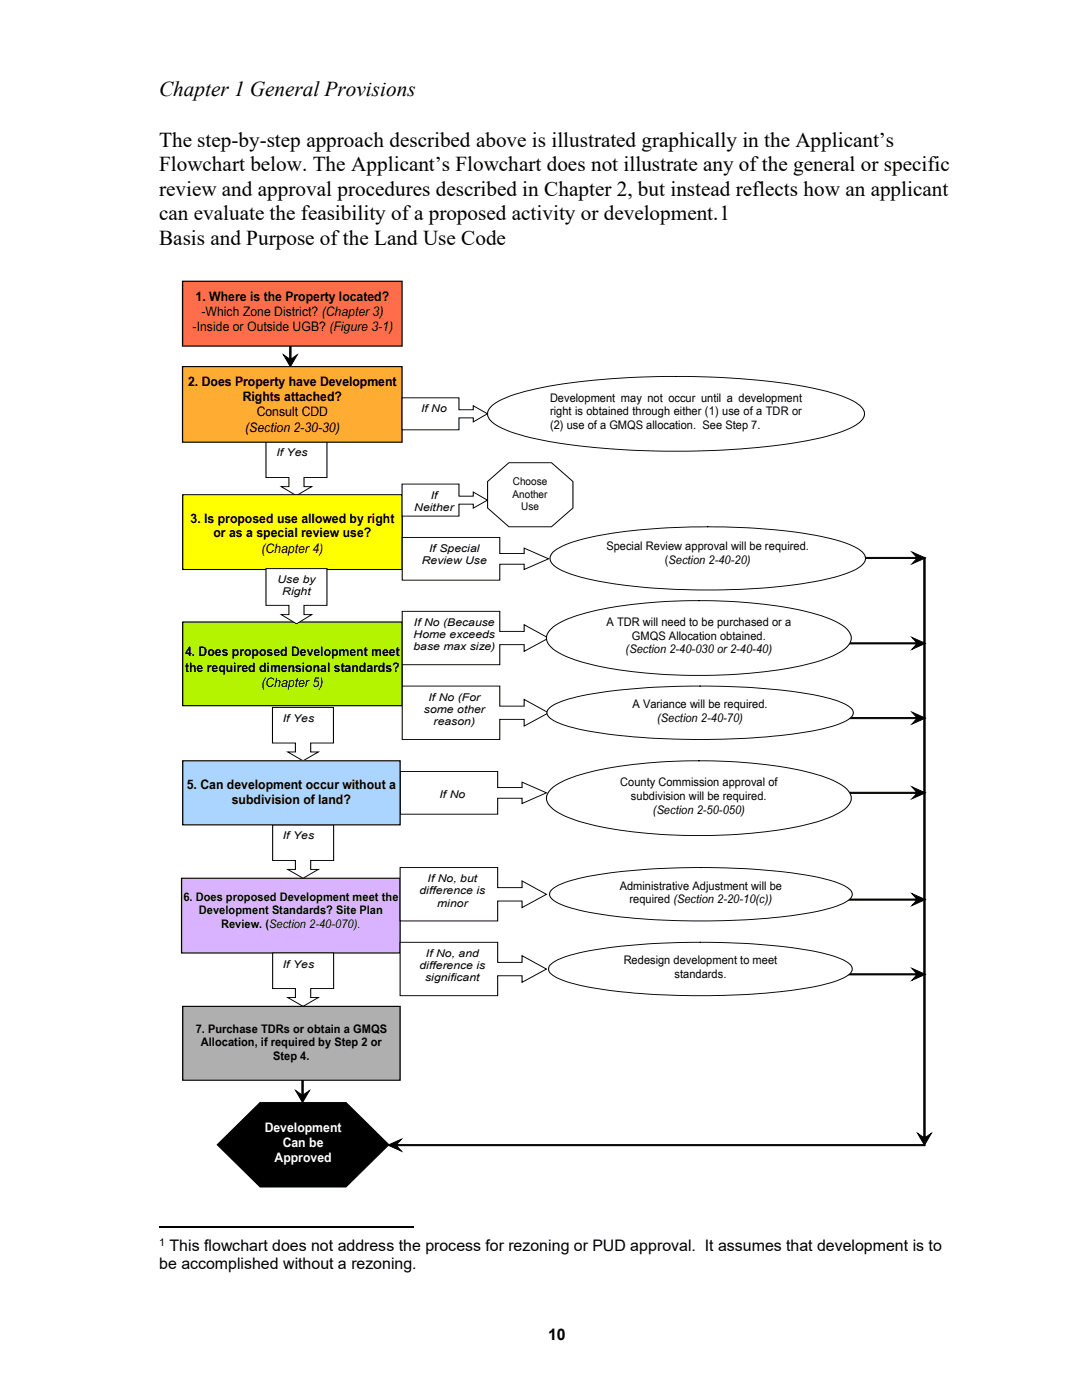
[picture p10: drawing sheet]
<svg xmlns="http://www.w3.org/2000/svg" width="216mm" height="279mm" viewBox="0 0 216 279" stroke-linecap="round" stroke-linejoin="round" font-family="sans-serif">
<defs><g id="words">
<g font-size="4.2">
<text x="31.7" y="19.2">Chapter 1 General Provisions</text>
<text x="31.7" y="29.3">The step-by-step approach described above is illustrated graphically in the Applicant’s</text>
<text x="31.7" y="34.2">Flowchart below. The Applicant’s Flowchart does not illustrate any of the general or specific</text>
<text x="31.7" y="39.1">review and approval procedures described in Chapter 2, but instead reflects how an applicant</text>
<text x="31.7" y="43.9">can evaluate the feasibility of a proposed activity or development.1</text>
<text x="31.7" y="48.8">Basis and Purpose of the Land Use Code</text>
</g>
<g font-size="3.2">
<text x="33.8" y="249.7">This flowchart does not address the process for rezoning or PUD approval. It assumes that development is to</text>
<text x="31.8" y="253.3">be accomplished without a rezoning.</text>
<text x="109.3" y="267.5">10</text>
</g>
<g font-size="2.6">
<text x="39" y="60">1. Where is the Property located?</text>
<text x="40.2" y="63">-Which Zone District? (Chapter 3)</text>
<text x="38.4" y="66.1">-Inside or Outside UGB? (Figure 3-1)</text>
<text x="37.5" y="77.1">2. Does Property have Development</text>
<text x="48.4" y="80.1">Rights attached?</text>
<text x="51.2" y="83.1">Consult CDD</text>
<text x="48.9" y="86.1">(Section 2-30-30)</text>
<text x="38" y="104.3">3. Is proposed use allowed by right</text>
<text x="42.6" y="107.3">or as a special review use?</text>
<text x="52.2" y="110.3">(Chapter 4)</text>
<text x="36.9" y="131">4. Does proposed Development meet</text>
<text x="36.9" y="134">the required dimensional standards?</text>
<text x="52.2" y="137.1">(Chapter 5)</text>
<text x="37.3" y="157.4">5. Can development occur without a</text>
<text x="46.3" y="160.4">subdivision of land?</text>
</g>
<g font-size="2.6" fill="#fff">
<text x="52.8" y="225.9">Development</text>
<text x="54.8" y="231.9">Approved</text>
<text x="56.4" y="228.9">Can be</text>
</g>
<g font-size="2.4">
<text x="109.7" y="80.2">Development may not occur until a development</text>
<text x="109.7" y="82.9">right is obtained through either (1) use of a TDR or</text>
<text x="109.7" y="85.6">(2) use of a GMQS allocation. See Step 7.</text>
<text x="121" y="109.8">Special Review approval will be required.</text>
<text x="132.7" y="112.6">(Section 2-40-20)</text>
<text x="121" y="124.9">A TDR will need to be purchased or a</text>
<text x="124.8" y="130.4">(Section 2-40-030 or 2-40-40)</text>
<text x="126.1" y="127.6">GMQS Allocation obtained.</text>
<text x="126.2" y="141.3">A Variance will be required.</text>
<text x="131.1" y="144.1">(Section 2-40-70)</text>
<text x="123.8" y="156.9">County Commission approval of</text>
<text x="125.9" y="159.6">subdivision will be required.</text>
<text x="130.3" y="162.4">(Section 2-50-050)</text>
<text x="36.6" y="179.7">6. Does proposed Development meet the</text>
<text x="123.7" y="177.5">Administrative Adjustment will be</text>
<text x="39.7" y="182.5">Development Standards? Site Plan</text>
<text x="44.1" y="185.2">Review. (Section 2-40-070).</text>
<text x="125.6" y="180.3">required (Section 2-20-10(c))</text>
<text x="124.4" y="192.5">Redesign development to meet</text>
<text x="134.6" y="195.2">standards.</text>
<text x="39.1" y="206.1">7. Purchase TDRs or obtain a GMQS</text>
<text x="40.1" y="208.8">Allocation, if required by Step 2 or</text>
<text x="54.5" y="211.6">Step 4.</text>
</g>
<g font-size="2.1">
<text x="84" y="82.3">If No</text>
<text x="55.1" y="91">If Yes</text>
<text x="82.7" y="102">Neither</text>
<text x="85.9" y="99.5">If</text>
<text x="102.3" y="99.3">Another</text>
<text x="102.4" y="96.9">Choose</text>
<text x="104" y="101.8">Use</text>
<text x="84.2" y="112.6">Review Use</text>
<text x="85.6" y="110.2">If Special</text>
<text x="55.4" y="116.4">Use by</text>
<text x="56.3" y="118.8">Right</text>
<text x="82.6" y="124.9">If No (Because</text>
<text x="82.5" y="129.8">base max size)</text>
<text x="82.5" y="127.4">Home exceeds</text>
<text x="84.6" y="142.3">some other</text>
<text x="85.5" y="139.8">If No (For</text>
<text x="56.4" y="144.1">If Yes</text>
<text x="86.5" y="144.7">reason)</text>
<text x="87.7" y="159.3">If No</text>
<text x="56.4" y="167.5">If Yes</text>
<text x="83.7" y="178.5">difference is</text>
<text x="85.3" y="176.1">If No, but</text>
<text x="87.2" y="180.9">minor</text>
<text x="85" y="191">If No, and</text>
<text x="56.4" y="193.1">If Yes</text>
<text x="83.7" y="193.4">difference is</text>
<text x="84.8" y="195.8">significant</text>
<text x="31.7" y="248.6">1</text>
</g>
</g></defs>
<path d="M31.7 244.8h50.8" fill="none" stroke="#000" stroke-width=".21"/>
<path d="M57.8 66.7h.3v5l1.2-.9-1.4 2.4-1.3-2.4 1.2 .9zM155.3 128.3h27.6l-.9-1.1 2.7 1.2-2.7 1.2 .9-1.1h-27.6zM150.4 158.1h32.5l-.9-1.1 2.7 1.2-2.7 1.2 .9-1.1h-32.4zM147.5 194.4l35.4-.1-.9-1 2.7 1.1-2.7 1.2 .9-1h-35.3zM60.2 211.4h.3v7.1l1.2-.8-1.3 2.3-1.4-2.3 1.2 .8zM43.3 228.5l8.6-8.5h17.1l8.6 8.5-8.6 8.4h-17.1z" fill="#000"/>
<path d="M56.6 70.8l1.3 .9 1.4-.9-1.4 2.4zM57.8 66.7h.3l-.1 5.2-.2-.1zM155.3 128.3h27.8l.1 .1-.1 .1h-27.8zM182 127.2l2.7 1.2-2.7 1.2 1-1.2zM150.4 158.1h32.7l.1 .1-.1 .1h-32.6zM182 157l2.7 1.2-2.7 1.2 1-1.2zM147.5 194.4l35.6-.1 .1 .1-.1 .2h-35.5zM182 193.3l2.7 1.1-2.7 1.2 1-1.2zM59 217.7l1.4 .9 1.3-.9-1.3 2.3zM60.2 211.4h.3l-.1 7.3h-.2zM43.3 228.5l8.6-8.5h17.1l8.6 8.5-8.6 8.4h-17.1z" fill="none" stroke="#000" stroke-width=".2"/>
<path d="M53.1 88.1h12.1v7.2h-4.5v1.8h1.5l-3.1 1.8-3-1.8h1.5v-1.8h-4.5z" fill="#fff"/>
<path d="M53.1 88.1h12.1v7.2h-4.5v1.8h1.5l-3.1 1.8-3-1.8h1.5v-1.8h-4.5zM155.3 111.3l27.8-.1 .1 .2-.1 .1h-27.8zM182 110.2l2.7 1.2-2.7 1.1 1-1.1zM147.5 143.3l35.6-.1 .1 .1-.1 .1h-35.5zM182 142.1l2.7 1.2-2.7 1.2 1-1.2zM147.5 179.5l35.6-.1 .1 .1-.1 .1h-35.5zM182 178.3l2.7 1.2-2.7 1.2 1-1.2z" fill="none" stroke="#000" stroke-width=".2"/>
<path d="M155.3 111.3l27.6-.1-.9-1 2.7 1.2-2.7 1.1 .9-1h-27.6zM147.5 143.3l35.4-.1-.9-1.1 2.7 1.2-2.7 1.2 .9-1.1h-35.3zM147.5 179.5l35.4-.1-.9-1.1 2.7 1.2-2.7 1.2 .9-1.1h-35.3z" fill="#000"/>
<path d="M36.4 73.2h43.8v15.1h-43.8z" fill="#ffac33"/>
<path d="M36.4 73.2h43.8v15.1h-43.8z" fill="none" stroke="#000" stroke-width=".24"/>
<path d="M36.4 56.1h43.8v13h-43.8z" fill="#ff6d4b"/>
<path d="M36.4 56.1h43.8v13h-43.8z" fill="none" stroke="#000" stroke-width=".24"/>
<path d="M36.4 98.7h43.8v15h-43.8z" fill="#ff0"/>
<path d="M36.5 98.7h43.8v15h-43.8z" fill="none" stroke="#000" stroke-width=".24"/>
<path d="M36.5 124.1h43.8v16.7h-43.8z" fill="#b4f400"/>
<path d="M36.5 124.1h43.8v16.7h-43.8z" fill="none" stroke="#000" stroke-width=".24"/>
<path d="M36.2 175.3h43.6v14.9h-43.6z" fill="#d9b3ff"/>
<path d="M36.2 175.3h43.6v14.9h-43.6z" fill="none" stroke="#000" stroke-width=".24"/>
<path d="M53.1 113.5h12.1v7.3h-4.5v1.9h1.5l-3 1.8-3.1-1.8h1.5v-1.9h-4.5z" fill="#fff"/>
<path d="M53.1 113.5h12.1v7.3h-4.5v1.9h1.5l-3 1.8-3.1-1.8h1.5v-1.9h-4.5z" fill="none" stroke="#000" stroke-width=".2"/>
<path d="M80.2 79.4h11.4v2.4h2.8v-.8l2.9 1.6-2.9 1.6v-.8h-2.8v2.4h-11.4z" fill="#fff"/>
<path d="M80.2 79.4h11.4v2.4h2.8v-.8l2.9 1.6-2.9 1.6v-.8h-2.8v2.4h-11.4z" fill="none" stroke="#000" stroke-width=".2"/>
<path d="M80.2 96.6h11.4v2.4h2.8v-.8l2.9 1.6-2.9 1.6v-.8h-2.8v2.4h-11.4z" fill="#fff"/>
<path d="M80.2 96.6h11.4v2.4h2.8v-.8l2.9 1.6-2.9 1.6v-.8h-2.8v2.4h-11.4z" fill="none" stroke="#000" stroke-width=".2"/>
<path d="M97.3 96.1l4.2-3.8h8.5l4.3 3.8v5.3l-4.3 3.7h-8.5l-4.2-3.7z" fill="#fff"/>
<path d="M97.3 96.1l4.2-3.8h8.5l4.3 3.8v5.3l-4.3 3.7h-8.5l-4.2-3.7z" fill="none" stroke="#000" stroke-width=".2"/>
<path d="M110.4 110.2a15.7 15.7 0 0 1 6.5-2.8 126.4 126.4 0 0 1 35.2-1.9 63.1 63.1 0 0 1 17.5 3.2 4.8 4.8 0 0 1 3.1 2.4 2.58 2.58 0 0 1-1.9 2.5 43.3 43.3 0 0 1-13.3 3.2 138 138 0 0 1-38.5-.9 23.2 23.2 0 0 1-8.3-2.9 1.73 1.73 0 0 1-.3-2.8z" fill="#fff"/>
<path d="M110.4 110.2a15.7 15.7 0 0 1 6.5-2.8 126.4 126.4 0 0 1 35.2-1.9 63.1 63.1 0 0 1 17.5 3.2 4.8 4.8 0 0 1 3.1 2.4 2.58 2.58 0 0 1-1.9 2.5 43.3 43.3 0 0 1-13.3 3.2 138 138 0 0 1-38.5-.9 23.2 23.2 0 0 1-8.3-2.9 1.73 1.73 0 0 1-.3-2.8z" fill="none" stroke="#000" stroke-width=".2"/>
<path d="M80.3 122h19.4v4h4.9v-1.3l4.9 2.6-4.9 2.7v-1.3h-4.9v4h-19.4z" fill="#fff"/>
<path d="M80.3 122h19.4v4h4.9v-1.3l4.9 2.6-4.9 2.7v-1.3h-4.9v4h-19.4z" fill="none" stroke="#000" stroke-width=".2"/>
<path d="M80.3 136.9h19.4v4h4.9v-1.3l4.9 2.7-4.9 2.6v-1.3h-4.9v4h-19.4z" fill="#fff"/>
<path d="M80.3 136.9h19.4v4h4.9v-1.3l4.9 2.7-4.9 2.6v-1.3h-4.9v4h-19.4z" fill="none" stroke="#000" stroke-width=".2"/>
<path d="M80.3 107.3h19.4v3.2h4.9v-1.1l4.9 2.1-4.9 2.2v-1.1h-4.9v3.2h-19.4z" fill="#fff"/>
<path d="M80.3 107.3h19.4v3.2h4.9v-1.1l4.9 2.1-4.9 2.2v-1.1h-4.9v3.2h-19.4z" fill="none" stroke="#000" stroke-width=".2"/>
<path d="M54.4 141.2h12.1v7.1h-4.5v1.8h1.5l-3 1.7-3.1-1.7h1.5v-1.8h-4.5z" fill="#fff"/>
<path d="M54.4 141.2h12.1v7.1h-4.5v1.8h1.5l-3 1.7-3.1-1.7h1.5v-1.8h-4.5z" fill="none" stroke="#000" stroke-width=".2"/>
<path d="M79.8 154h19.5v3.2h4.9v-1.1l4.8 2.1-4.8 2.2v-1.1h-4.9v3.2h-19.5z" fill="#fff"/>
<path d="M79.8 154h19.5v3.2h4.9v-1.1l4.8 2.1-4.8 2.2v-1.1h-4.9v3.2h-19.5z" fill="none" stroke="#000" stroke-width=".2"/>
<path d="M109.5 141.4a12.6 12.6 0 0 1 5.7-2.3 135 135 0 0 1 33.6-2 77.1 77.1 0 0 1 18.5 2.8 4.6 4.6 0 0 1 2.9 2.1l.1 .3a3.3 3.3 0 0 1-2.4 2 50.2 50.2 0 0 1-13.6 2.6 150.3 150.3 0 0 1-37.2-1.1 19.1 19.1 0 0 1-7.4-2.5l-.2-.2a1.1 1.1 0 0 1 0-1.7z" fill="#fff"/>
<path d="M109.5 141.4a12.6 12.6 0 0 1 5.7-2.3 135 135 0 0 1 33.6-2 77.1 77.1 0 0 1 18.5 2.8 4.6 4.6 0 0 1 2.9 2.1l.1 .3a3.3 3.3 0 0 1-2.4 2 50.2 50.2 0 0 1-13.6 2.6 150.3 150.3 0 0 1-37.2-1.1 19.1 19.1 0 0 1-7.4-2.5l-.2-.2a1.1 1.1 0 0 1 0-1.7z" fill="none" stroke="#000" stroke-width=".2"/>
<path d="M110 177.7a12.2 12.2 0 0 1 5.7-2.4 134.8 134.8 0 0 1 35.9-1.7 58.3 58.3 0 0 1 16.1 2.8 3.1 3.1 0 0 1 2.4 2.1 3.1 3.1 0 0 1-2.4 2 58.3 58.3 0 0 1-16.1 2.9 141.5 141.5 0 0 1-35.1-1.5 14.2 14.2 0 0 1-6.5-2.6 1.1 1.1 0 0 1 0-1.6z" fill="#fff"/>
<path d="M110 177.7a12.2 12.2 0 0 1 5.7-2.4 134.8 134.8 0 0 1 35.9-1.7 58.3 58.3 0 0 1 16.1 2.8 3.1 3.1 0 0 1 2.4 2.1 3.1 3.1 0 0 1-2.4 2 58.3 58.3 0 0 1-16.1 2.9 141.5 141.5 0 0 1-35.1-1.5 14.2 14.2 0 0 1-6.5-2.6 1.1 1.1 0 0 1 0-1.6z" fill="none" stroke="#000" stroke-width=".2"/>
<path d="M54.4 164.6h12.2v7.1h-4.6v1.8h1.5l-3 1.8-3.1-1.8h1.5v-1.8h-4.5z" fill="#fff"/>
<path d="M184.3 111.3h.3l-.1 115.9h-.2zM54.4 164.6h12.2v7.1h-4.6v1.8h1.5l-3 1.8-3.1-1.8h1.5v-1.8h-4.5zM183.1 226.2l1.4 .9 1.3-.9-1.3 2.3z" fill="none" stroke="#000" stroke-width=".2"/>
<path d="M184.3 111.3h.3v115.7l1.2-.8-1.3 2.3-1.4-2.3 1.2 .8z" fill="#000"/>
<path d="M36.5 151.8h43.3v12.8h-43.3z" fill="#abd5ff"/>
<path d="M36.5 151.8h43.3v12.8h-43.3z" fill="none" stroke="#000" stroke-width=".24"/>
<path d="M79.8 173.1h19.5v4h4.9v-1.3l4.8 2.7-4.8 2.6v-1.3h-4.9v4h-19.5z" fill="#fff"/>
<path d="M79.8 173.1h19.5v4h4.9v-1.3l4.8 2.7-4.8 2.6v-1.3h-4.9v4h-19.5z" fill="none" stroke="#000" stroke-width=".2"/>
<path d="M54.4 190.2h12.2v7.1h-4.6v1.8h1.5l-3 1.7-3.1-1.7h1.5v-1.8h-4.5z" fill="#fff"/>
<path d="M54.4 190.2h12.2v7.1h-4.6v1.8h1.5l-3 1.7-3.1-1.7h1.5v-1.8h-4.5z" fill="none" stroke="#000" stroke-width=".2"/>
<path d="M79.8 188.1h19.5v4h4.9v-1.4l4.8 2.7-4.8 2.6v-1.3h-4.9v4h-19.5z" fill="#fff"/>
<path d="M79.8 188.1h19.5v4h4.9v-1.4l4.8 2.7-4.8 2.6v-1.3h-4.9v4h-19.5z" fill="none" stroke="#000" stroke-width=".2"/>
<path d="M98.2 80.9a16.8 16.8 0 0 1 6.6-2.8 136 136 0 0 1 34-2.9 114.5 114.5 0 0 1 27.3 3.2 12.1 12.1 0 0 1 5.8 2.9 1.89 1.89 0 0 1-.3 3 16.8 16.8 0 0 1-6.6 2.8 136 136 0 0 1-34 2.9 114.5 114.5 0 0 1-27.3-3.3 12.1 12.1 0 0 1-5.8-2.8 1.89 1.89 0 0 1 .3-3z" fill="#fff"/>
<path d="M98.2 80.9a16.8 16.8 0 0 1 6.6-2.8 136 136 0 0 1 34-2.9 114.5 114.5 0 0 1 27.3 3.2 12.1 12.1 0 0 1 5.8 2.9 1.89 1.89 0 0 1-.3 3 16.8 16.8 0 0 1-6.6 2.8 136 136 0 0 1-34 2.9 114.5 114.5 0 0 1-27.3-3.3 12.1 12.1 0 0 1-5.8-2.8 1.89 1.89 0 0 1 .3-3z" fill="none" stroke="#000" stroke-width=".2"/>
<path d="M110 125.5a16.3 16.3 0 0 1 7-3.2 103.6 103.6 0 0 1 34.3-1.8 48.7 48.7 0 0 1 15.6 3.6 4.5 4.5 0 0 1 3 3.2 3.9 3.9 0 0 1-2.4 2.9 40.2 40.2 0 0 1-13.6 3.7 108.3 108.3 0 0 1-35.9-1.3 18.9 18.9 0 0 1-8-3.4 2.27 2.27 0 0 1 0-3.7z" fill="#fff"/>
<path d="M110 125.5a16.3 16.3 0 0 1 7-3.2 103.6 103.6 0 0 1 34.3-1.8 48.7 48.7 0 0 1 15.6 3.6 4.5 4.5 0 0 1 3 3.2 3.9 3.9 0 0 1-2.4 2.9 40.2 40.2 0 0 1-13.6 3.7 108.3 108.3 0 0 1-35.9-1.3 18.9 18.9 0 0 1-8-3.4 2.27 2.27 0 0 1 0-3.7z" fill="none" stroke="#000" stroke-width=".2"/>
<path d="M110 157.4a16.3 16.3 0 0 1 7-3.1 103.6 103.6 0 0 1 34.3-1.9 48.7 48.7 0 0 1 15.6 3.7 4.5 4.5 0 0 1 3 3.2 3.9 3.9 0 0 1-2.4 2.9 40.2 40.2 0 0 1-13.6 3.6 108.3 108.3 0 0 1-35.9-1.2 18.9 18.9 0 0 1-8-3.4 2.27 2.27 0 0 1 0-3.8z" fill="#fff"/>
<path d="M110 157.4a16.3 16.3 0 0 1 7-3.1 103.6 103.6 0 0 1 34.3-1.9 48.7 48.7 0 0 1 15.6 3.7 4.5 4.5 0 0 1 3 3.2 3.9 3.9 0 0 1-2.4 2.9 40.2 40.2 0 0 1-13.6 3.6 108.3 108.3 0 0 1-35.9-1.2 18.9 18.9 0 0 1-8-3.4 2.27 2.27 0 0 1 0-3.8z" fill="none" stroke="#000" stroke-width=".2"/>
<path d="M109.8 192.6a12.7 12.7 0 0 1 5.7-2.4 135.8 135.8 0 0 1 36.1-1.7 58.9 58.9 0 0 1 16.1 2.8 3.1 3.1 0 0 1 2.4 2.1 3.1 3.1 0 0 1-2.4 2 49.6 49.6 0 0 1-13.5 2.7 148 148 0 0 1-36.9-1.1 18.3 18.3 0 0 1-7.2-2.6 1.21 1.21 0 0 1-.3-1.8z" fill="#fff"/>
<path d="M109.8 192.6a12.7 12.7 0 0 1 5.7-2.4 135.8 135.8 0 0 1 36.1-1.7 58.9 58.9 0 0 1 16.1 2.8 3.1 3.1 0 0 1 2.4 2.1 3.1 3.1 0 0 1-2.4 2 49.6 49.6 0 0 1-13.5 2.7 148 148 0 0 1-36.9-1.1 18.3 18.3 0 0 1-7.2-2.6 1.21 1.21 0 0 1-.3-1.8z" fill="none" stroke="#000" stroke-width=".2"/>
<path d="M36.5 200.8h43.3v14.8h-43.3z" fill="#afafaf"/>
<path d="M36.5 200.8h43.3v14.8h-43.3z" fill="none" stroke="#000" stroke-width=".24"/>
<path d="M77.4 228.5l2.7-1.2-1 1.1 105.5 .1-.1 .2h-105.4l1 1z" fill="#000"/>
<path d="M77.4 228.5l2.7-1.2-1.1 1.2 1.1 1.2zM78.9 228.5l105.6-.1 .1 .2-105.6 .1z" fill="none" stroke="#000" stroke-width=".2"/>
<use href="#words"/>
</svg>
